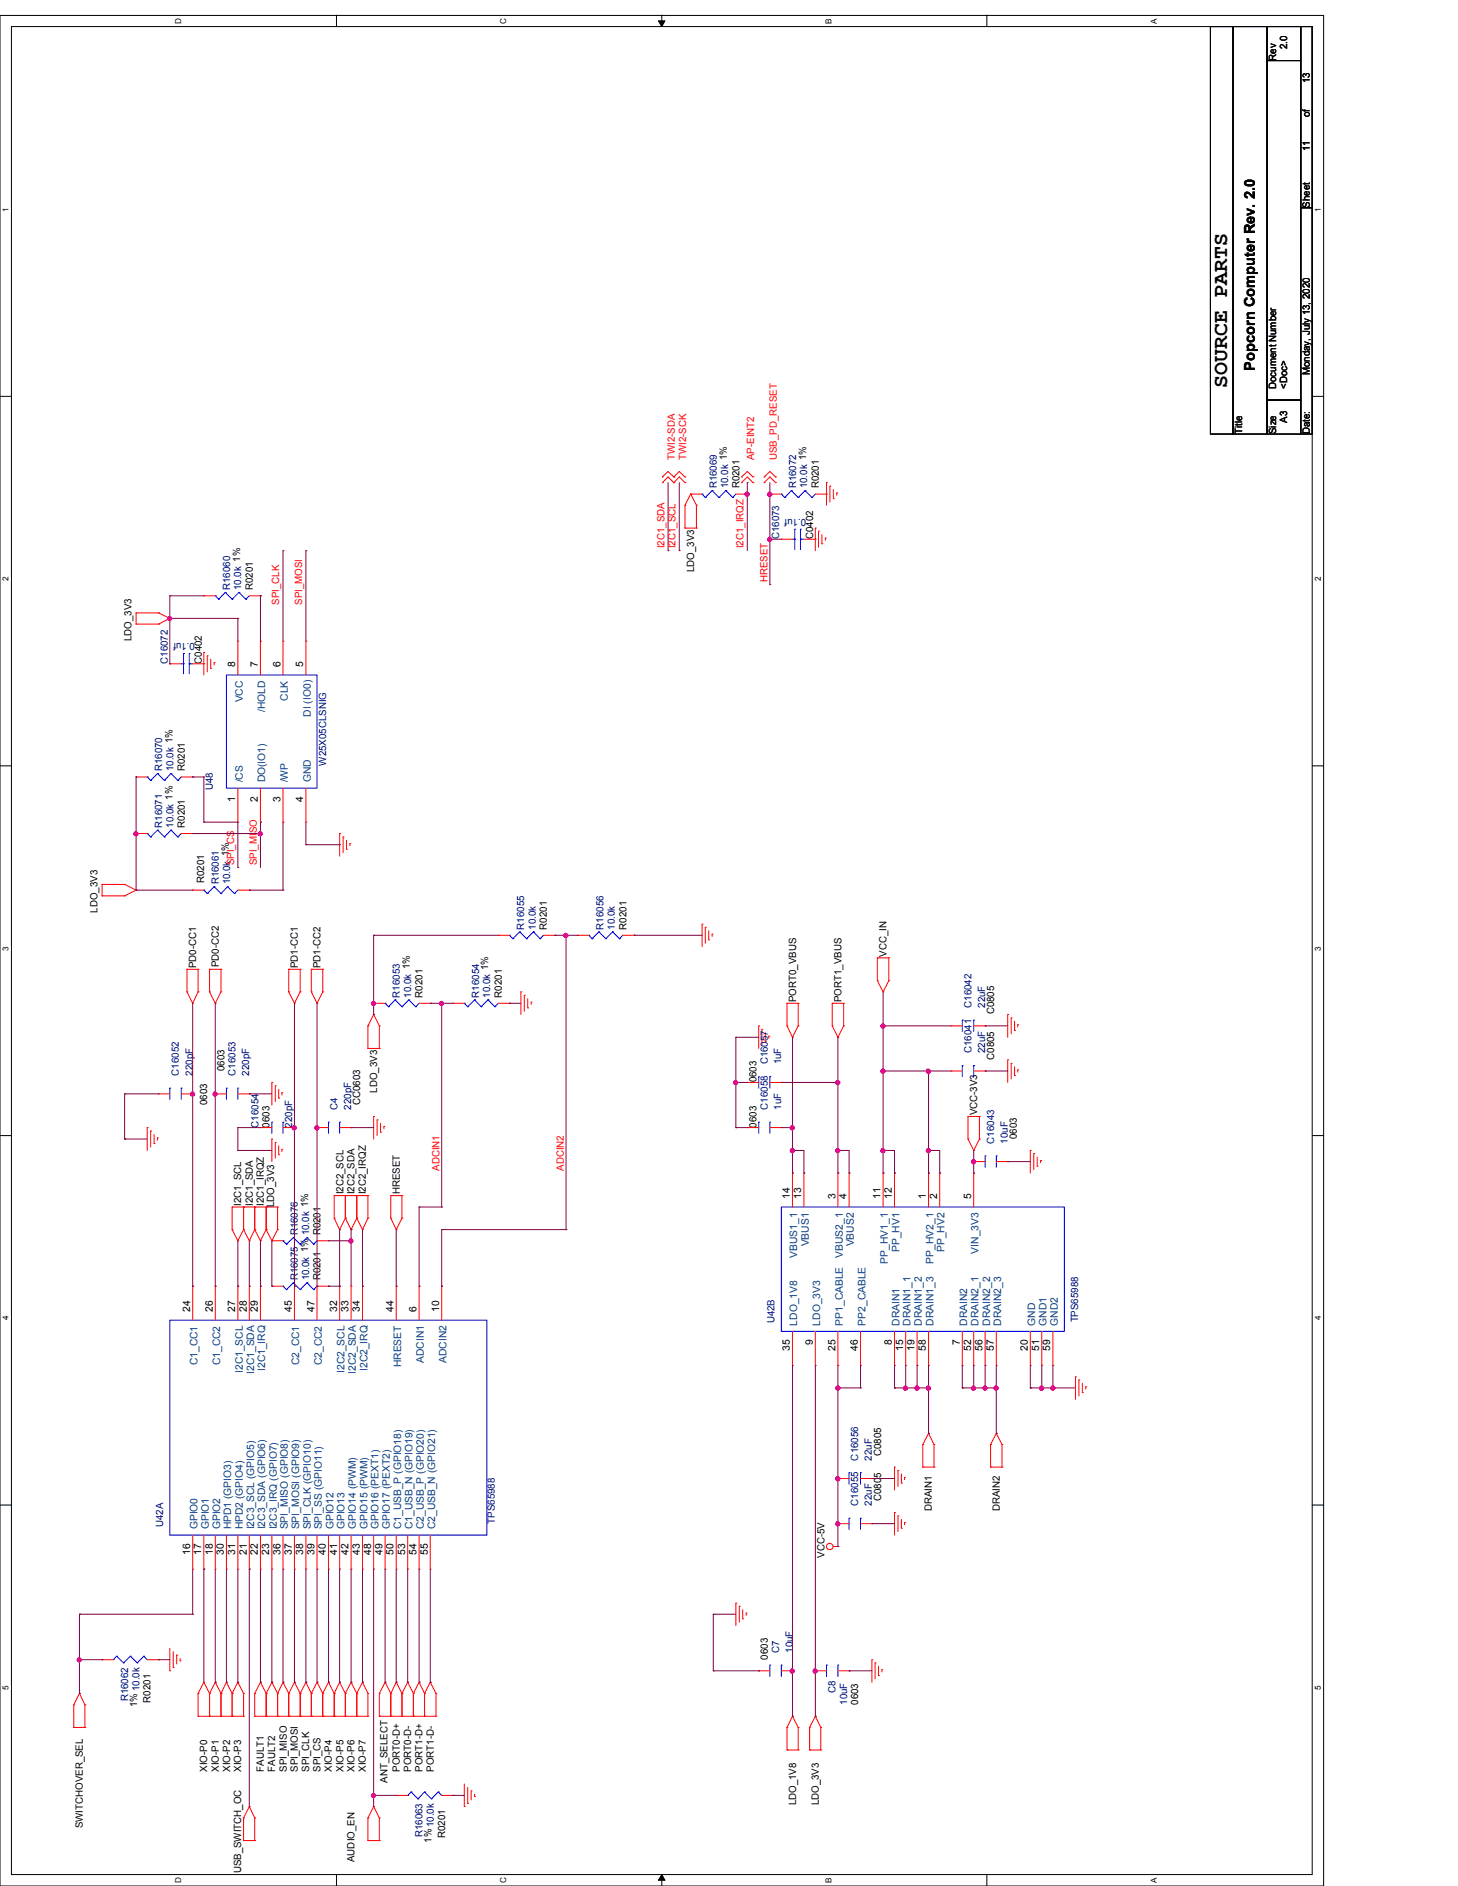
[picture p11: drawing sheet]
<svg xmlns="http://www.w3.org/2000/svg" width="216mm" height="279mm" viewBox="0 0 216 279" stroke-linecap="round" stroke-linejoin="round" font-family="sans-serif">
<defs><g id="words">
<text font-size="3.2" x="181.7" y="57.4" transform="rotate(-90 181.7 57.4)">SOURCE PARTS</text>
<text font-size="2.2" x="185.8" y="54.9" transform="rotate(-90 185.8 54.9)">Popcorn Computer Rev. 2.0</text>
<g font-size="1.5">
<text x="189" y="9" transform="rotate(-90 189 9)">Rev</text>
<text x="190.6" y="7.3" transform="rotate(-90 190.6 7.3)">2.0</text>
<text x="194" y="12.3" transform="rotate(-90 194 12.3)">13</text>
<text x="194" y="17.4" transform="rotate(-90 194 17.4)">of</text>
<text x="194" y="22.4" transform="rotate(-90 194 22.4)">11</text>
<text x="194" y="30.8" transform="rotate(-90 194 30.8)">Sheet</text>
<text x="189" y="57.6" transform="rotate(-90 189 57.6)">Document Number</text>
<text x="190.6" y="57.6" transform="rotate(-90 190.6 57.6)">&lt;Doc&gt;</text>
<text x="194" y="55.6" transform="rotate(-90 194 55.6)">Monday, July 13, 2020</text>
<text x="183.9" y="64.3" transform="rotate(-90 183.9 64.3)">Title</text>
<text x="189" y="64.3" transform="rotate(-90 189 64.3)">Size</text>
<text x="190.6" y="62.6" transform="rotate(-90 190.6 62.6)">A3</text>
<text x="194" y="64.3" transform="rotate(-90 194 64.3)">Date:</text>
<text x="109.5" y="72.3" transform="rotate(-90 109.5 72.3)">R0201</text>
<text x="121.2" y="72.3" transform="rotate(-90 121.2 72.3)">R0201</text>
<text x="120.4" y="79.9" transform="rotate(-90 120.4 79.9)">C0402</text>
<text x="37.4" y="87.4" transform="rotate(-90 37.4 87.4)">R0201</text>
<text x="102.8" y="84.8" transform="rotate(-90 102.8 84.8)">LDO_3V3</text>
<text x="19.5" y="95" transform="rotate(-90 19.5 95)">LDO_3V3</text>
<text x="29.9" y="98.3" transform="rotate(-90 29.9 98.3)">C0402</text>
<text x="34.8" y="98.8" transform="rotate(-90 34.8 98.8)">8</text>
<text x="38.2" y="98.8" transform="rotate(-90 38.2 98.8)">7</text>
<text x="41.5" y="98.8" transform="rotate(-90 41.5 98.8)">6</text>
<text x="44.9" y="98.8" transform="rotate(-90 44.9 98.8)">5</text>
<text x="27.3" y="114.3" transform="rotate(-90 27.3 114.3)">R0201</text>
<text x="34.8" y="118.8" transform="rotate(-90 34.8 118.8)">1</text>
<text x="38.2" y="118.8" transform="rotate(-90 38.2 118.8)">2</text>
<text x="41.5" y="118.8" transform="rotate(-90 41.5 118.8)">3</text>
<text x="44.9" y="118.8" transform="rotate(-90 44.9 118.8)">4</text>
<text x="27.3" y="122.6" transform="rotate(-90 27.3 122.6)">R0201</text>
<text x="30.2" y="130.9" transform="rotate(-90 30.2 130.9)">R0201</text>
<text x="14.4" y="135.2" transform="rotate(-90 14.4 135.2)">LDO_3V3</text>
<text x="81" y="137.7" transform="rotate(-90 81 137.7)">R0201</text>
<text x="92.8" y="137.7" transform="rotate(-90 92.8 137.7)">R0201</text>
<text x="29" y="143.4" transform="rotate(-90 29 143.4)">PD0-CC1</text>
<text x="32.4" y="143.3" transform="rotate(-90 32.4 143.3)">PD0-CC2</text>
<text x="44.1" y="143.4" transform="rotate(-90 44.1 143.4)">PD1-CC1</text>
<text x="47.5" y="143.4" transform="rotate(-90 47.5 143.4)">PD1-CC2</text>
<text x="131.3" y="141.7" transform="rotate(-90 131.3 141.7)">VCC_IN</text>
<text x="62.6" y="147.8" transform="rotate(-90 62.6 147.8)">R0201</text>
<text x="74.3" y="147.8" transform="rotate(-90 74.3 147.8)">R0201</text>
<text x="117.9" y="148.5" transform="rotate(-90 117.9 148.5)">PORT0_VBUS</text>
<text x="124.6" y="148.5" transform="rotate(-90 124.6 148.5)">PORT1_VBUS</text>
<text x="147.2" y="150.3" transform="rotate(-90 147.2 150.3)">C0805</text>
<text x="33.2" y="158.7" transform="rotate(-90 33.2 158.7)">0603</text>
<text x="55.8" y="161.9" transform="rotate(-90 55.8 161.9)">LDO_3V3</text>
<text x="112" y="160.4" transform="rotate(-90 112 160.4)">0603</text>
<text x="147.2" y="157" transform="rotate(-90 147.2 157)">C0805</text>
<text x="30.7" y="163.7" transform="rotate(-90 30.7 163.7)">0603</text>
<text x="39.9" y="167" transform="rotate(-90 39.9 167)">0603</text>
<text x="53.3" y="163.7" transform="rotate(-90 53.3 163.7)">CC0603</text>
<text x="112" y="167" transform="rotate(-90 112 167)">0603</text>
<text x="144.7" y="165.2" transform="rotate(-90 144.7 165.2)">VCC-3V3</text>
<text x="150.6" y="168.7" transform="rotate(-90 150.6 168.7)">0603</text>
<text x="35.7" y="178.6" transform="rotate(-90 35.7 178.6)">I2C1_SCL</text>
<text x="37.4" y="178.6" transform="rotate(-90 37.4 178.6)">I2C1_SDA</text>
<text x="39.1" y="178.6" transform="rotate(-90 39.1 178.6)">I2C1_IRQZ</text>
<text x="40.6" y="178.8" transform="rotate(-90 40.6 178.8)">LDO_3V3</text>
<text x="50.8" y="177" transform="rotate(-90 50.8 177)">I2C2_SCL</text>
<text x="52.5" y="177" transform="rotate(-90 52.5 177)">I2C2_SDA</text>
<text x="54.2" y="177" transform="rotate(-90 54.2 177)">I2C2_IRQZ</text>
<text x="59.2" y="177" transform="rotate(-90 59.2 177)">HRESET</text>
<text x="117" y="177.6" transform="rotate(-90 117 177.6)">14</text>
<text x="118.7" y="177.6" transform="rotate(-90 118.7 177.6)">13</text>
<text x="123.7" y="177.6" transform="rotate(-90 123.7 177.6)">3</text>
<text x="125.3" y="177.6" transform="rotate(-90 125.3 177.6)">4</text>
<text x="130.4" y="177.6" transform="rotate(-90 130.4 177.6)">11</text>
<text x="132.1" y="177.6" transform="rotate(-90 132.1 177.6)">12</text>
<text x="137.1" y="177.6" transform="rotate(-90 137.1 177.6)">1</text>
<text x="138.8" y="177.6" transform="rotate(-90 138.8 177.6)">2</text>
<text x="143.8" y="177.6" transform="rotate(-90 143.8 177.6)">5</text>
<text x="47.5" y="183" transform="rotate(-90 47.5 183)">R0201</text>
<text x="47.5" y="189.7" transform="rotate(-90 47.5 189.7)">R0201</text>
<text x="28.2" y="194.4" transform="rotate(-90 28.2 194.4)">24</text>
<text x="31.5" y="194.4" transform="rotate(-90 31.5 194.4)">26</text>
<text x="34.8" y="194.4" transform="rotate(-90 34.8 194.4)">27</text>
<text x="36.5" y="194.4" transform="rotate(-90 36.5 194.4)">28</text>
<text x="38.2" y="194.4" transform="rotate(-90 38.2 194.4)">29</text>
<text x="43.2" y="194.4" transform="rotate(-90 43.2 194.4)">45</text>
<text x="46.6" y="194.4" transform="rotate(-90 46.6 194.4)">47</text>
<text x="49.9" y="194.4" transform="rotate(-90 49.9 194.4)">32</text>
<text x="51.6" y="194.4" transform="rotate(-90 51.6 194.4)">33</text>
<text x="53.3" y="194.4" transform="rotate(-90 53.3 194.4)">34</text>
<text x="58.3" y="194.4" transform="rotate(-90 58.3 194.4)">44</text>
<text x="61.7" y="194.4" transform="rotate(-90 61.7 194.4)">6</text>
<text x="65" y="194.4" transform="rotate(-90 65 194.4)">10</text>
<text x="117" y="200.1" transform="rotate(-90 117 200.1)">35</text>
<text x="120.4" y="199.3" transform="rotate(-90 120.4 199.3)">9</text>
<text x="123.7" y="200.1" transform="rotate(-90 123.7 200.1)">25</text>
<text x="127" y="200.1" transform="rotate(-90 127 200.1)">46</text>
<text x="132.1" y="199.3" transform="rotate(-90 132.1 199.3)">8</text>
<text x="133.7" y="200.1" transform="rotate(-90 133.7 200.1)">15</text>
<text x="135.4" y="200.1" transform="rotate(-90 135.4 200.1)">19</text>
<text x="137.1" y="200.1" transform="rotate(-90 137.1 200.1)">58</text>
<text x="142.1" y="199.3" transform="rotate(-90 142.1 199.3)">7</text>
<text x="143.8" y="200.1" transform="rotate(-90 143.8 200.1)">52</text>
<text x="145.5" y="200.1" transform="rotate(-90 145.5 200.1)">56</text>
<text x="147.2" y="200.1" transform="rotate(-90 147.2 200.1)">57</text>
<text x="152.2" y="200.1" transform="rotate(-90 152.2 200.1)">20</text>
<text x="153.9" y="200.1" transform="rotate(-90 153.9 200.1)">51</text>
<text x="155.5" y="200.1" transform="rotate(-90 155.5 200.1)">59</text>
<text x="130.5" y="215.7" transform="rotate(-90 130.5 215.7)">C0805</text>
<text x="130.5" y="222.4" transform="rotate(-90 130.5 222.4)">C0805</text>
<text x="138" y="223.9" transform="rotate(-90 138 223.9)">DRAIN1</text>
<text x="148" y="223.9" transform="rotate(-90 148 223.9)">DRAIN2</text>
<text x="28.2" y="230.3" transform="rotate(-90 28.2 230.3)">16</text>
<text x="29.8" y="230.3" transform="rotate(-90 29.8 230.3)">17</text>
<text x="31.5" y="230.3" transform="rotate(-90 31.5 230.3)">18</text>
<text x="33.1" y="230.3" transform="rotate(-90 33.1 230.3)">30</text>
<text x="34.8" y="230.3" transform="rotate(-90 34.8 230.3)">31</text>
<text x="36.5" y="230.3" transform="rotate(-90 36.5 230.3)">21</text>
<text x="38.2" y="230.3" transform="rotate(-90 38.2 230.3)">22</text>
<text x="39.9" y="230.3" transform="rotate(-90 39.9 230.3)">23</text>
<text x="41.5" y="230.3" transform="rotate(-90 41.5 230.3)">36</text>
<text x="43.2" y="230.3" transform="rotate(-90 43.2 230.3)">37</text>
<text x="44.9" y="230.3" transform="rotate(-90 44.9 230.3)">38</text>
<text x="46.6" y="230.3" transform="rotate(-90 46.6 230.3)">39</text>
<text x="48.3" y="230.3" transform="rotate(-90 48.3 230.3)">40</text>
<text x="49.9" y="230.3" transform="rotate(-90 49.9 230.3)">41</text>
<text x="51.6" y="230.3" transform="rotate(-90 51.6 230.3)">42</text>
<text x="53.3" y="230.3" transform="rotate(-90 53.3 230.3)">43</text>
<text x="54.9" y="230.3" transform="rotate(-90 54.9 230.3)">48</text>
<text x="56.6" y="230.3" transform="rotate(-90 56.6 230.3)">49</text>
<text x="58.3" y="230.3" transform="rotate(-90 58.3 230.3)">50</text>
<text x="60" y="230.3" transform="rotate(-90 60 230.3)">53</text>
<text x="61.7" y="230.3" transform="rotate(-90 61.7 230.3)">54</text>
<text x="63.3" y="230.3" transform="rotate(-90 63.3 230.3)">55</text>
<text x="122.1" y="230.8" transform="rotate(-90 122.1 230.8)">VCC-5V</text>
<text x="113.7" y="245.9" transform="rotate(-90 113.7 245.9)">0603</text>
<text x="20.3" y="252.9" transform="rotate(-90 20.3 252.9)">1% 10.0k</text>
<text x="22.3" y="252.2" transform="rotate(-90 22.3 252.2)">R0201</text>
<text x="127.1" y="252.6" transform="rotate(-90 127.1 252.6)">0603</text>
<text x="30.7" y="262.5" transform="rotate(-90 30.7 262.5)">XIO-P0</text>
<text x="32.4" y="262.5" transform="rotate(-90 32.4 262.5)">XIO-P1</text>
<text x="34.1" y="262.5" transform="rotate(-90 34.1 262.5)">XIO-P2</text>
<text x="35.7" y="262.5" transform="rotate(-90 35.7 262.5)">XIO-P3</text>
<text x="39.1" y="262.5" transform="rotate(-90 39.1 262.5)">FAULT1</text>
<text x="40.8" y="262.5" transform="rotate(-90 40.8 262.5)">FAULT2</text>
<text x="42.5" y="262.5" transform="rotate(-90 42.5 262.5)">SPI_MISO</text>
<text x="44.1" y="262.5" transform="rotate(-90 44.1 262.5)">SPI_MOSI</text>
<text x="45.8" y="262.5" transform="rotate(-90 45.8 262.5)">SPI_CLK</text>
<text x="47.5" y="262.5" transform="rotate(-90 47.5 262.5)">SPI_CS</text>
<text x="49.1" y="262.5" transform="rotate(-90 49.1 262.5)">XIO-P4</text>
<text x="50.8" y="262.5" transform="rotate(-90 50.8 262.5)">XIO-P5</text>
<text x="52.5" y="262.5" transform="rotate(-90 52.5 262.5)">XIO-P6</text>
<text x="54.2" y="262.5" transform="rotate(-90 54.2 262.5)">XIO-P7</text>
<text x="59.2" y="262.5" transform="rotate(-90 59.2 262.5)">PORT0-D+</text>
<text x="60.9" y="262.5" transform="rotate(-90 60.9 262.5)">PORT0-D-</text>
<text x="62.6" y="262.5" transform="rotate(-90 62.6 262.5)">PORT1-D+</text>
<text x="64.2" y="262.5" transform="rotate(-90 64.2 262.5)">PORT1-D-</text>
<text x="57.4" y="264.1" transform="rotate(-90 57.4 264.1)">ANT_SELECT</text>
<text x="117.9" y="267.5" transform="rotate(-90 117.9 267.5)">LDO_1V8</text>
<text x="121.2" y="267.5" transform="rotate(-90 121.2 267.5)">LDO_3V3</text>
<text x="12.3" y="270.8" transform="rotate(-90 12.3 270.8)">SWITCHOVER_SEL</text>
<text x="52.5" y="275.8" transform="rotate(-90 52.5 275.8)">AUDIO_EN</text>
<text x="63.9" y="273" transform="rotate(-90 63.9 273)">1%10.0k</text>
<text x="65.9" y="272.3" transform="rotate(-90 65.9 272.3)">R0201</text>
<text x="35.7" y="277.5" transform="rotate(-90 35.7 277.5)">USB_SWITCH_OC</text>
</g>
<g font-size="1.5" fill="#f00">
<text x="99.9" y="68.2" transform="rotate(-90 99.9 68.2)">TWI2-SDA</text>
<text x="101.6" y="68.2" transform="rotate(-90 101.6 68.2)">TWI2-SCK</text>
<text x="111.7" y="68.2" transform="rotate(-90 111.7 68.2)">AP-EINT2</text>
<text x="115" y="68.2" transform="rotate(-90 115 68.2)">USB_PD_RESET</text>
<text x="98.4" y="81.2" transform="rotate(-90 98.4 81.2)">I2C1_SDA</text>
<text x="100" y="81.2" transform="rotate(-90 100 81.2)">I2C1_SCL</text>
<text x="110.1" y="81.2" transform="rotate(-90 110.1 81.2)">I2C1_IRQZ</text>
<text x="41.4" y="89.6" transform="rotate(-90 41.4 89.6)">SPI_CLK</text>
<text x="44.7" y="89.6" transform="rotate(-90 44.7 89.6)">SPI_MOSI</text>
<text x="113.7" y="86.3" transform="rotate(-90 113.7 86.3)">HRESET</text>
<text x="34.7" y="128.2" transform="rotate(-90 34.7 128.2)">SPI_CS</text>
<text x="38" y="128.2" transform="rotate(-90 38 128.2)">SPI_MISO</text>
<text x="65.1" y="173.4" transform="rotate(-90 65.1 173.4)">ADCIN1</text>
<text x="83.5" y="173.4" transform="rotate(-90 83.5 173.4)">ADCIN2</text>
</g>
<g font-size="1.5" fill="#000080">
<text x="106.1" y="72.3" transform="rotate(-90 106.1 72.3)">R16069</text>
<text x="107.8" y="72.3" transform="rotate(-90 107.8 72.3)">10.0k 1%</text>
<text x="117.9" y="72.3" transform="rotate(-90 117.9 72.3)">R16072</text>
<text x="119.4" y="76.8" transform="rotate(-180 119.4 76.8)">0.1uf</text>
<text x="119.5" y="72.3" transform="rotate(-90 119.5 72.3)">10.0k 1%</text>
<text x="115.4" y="79.9" transform="rotate(-90 115.4 79.9)">C16073</text>
<text x="34.1" y="87.4" transform="rotate(-90 34.1 87.4)">R16060</text>
<text x="35.7" y="87.4" transform="rotate(-90 35.7 87.4)">10.0k 1%</text>
<text x="28.9" y="95.3" transform="rotate(-180 28.9 95.3)">0.1uf</text>
<text x="24.8" y="98.3" transform="rotate(-90 24.8 98.3)">C16072</text>
<text x="48.3" y="113.4" transform="rotate(-90 48.3 113.4)">W25X05CLSNIG</text>
<text x="24" y="114.3" transform="rotate(-90 24 114.3)">R16070</text>
<text x="25.7" y="114.3" transform="rotate(-90 25.7 114.3)">10.0k 1%</text>
<text x="31.5" y="117.1" transform="rotate(-90 31.5 117.1)">U48</text>
<text x="24" y="122.6" transform="rotate(-90 24 122.6)">R16071</text>
<text x="25.7" y="122.6" transform="rotate(-90 25.7 122.6)">10.0k 1%</text>
<text x="32.4" y="131" transform="rotate(-90 32.4 131)">R16061</text>
<text x="34.1" y="131" transform="rotate(-90 34.1 131)">10.0k 1%</text>
<text x="77.6" y="137.7" transform="rotate(-90 77.6 137.7)">R16055</text>
<text x="79.3" y="137.7" transform="rotate(-90 79.3 137.7)">10.0k</text>
<text x="89.4" y="137.7" transform="rotate(-90 89.4 137.7)">R16056</text>
<text x="91.1" y="137.7" transform="rotate(-90 91.1 137.7)">10.0k</text>
<text x="59.2" y="147.8" transform="rotate(-90 59.2 147.8)">R16053</text>
<text x="60.9" y="147.8" transform="rotate(-90 60.9 147.8)">10.0k 1%</text>
<text x="71" y="147.8" transform="rotate(-90 71 147.8)">R16054</text>
<text x="72.6" y="147.8" transform="rotate(-90 72.6 147.8)">10.0k 1%</text>
<text x="143.8" y="149.3" transform="rotate(-90 143.8 149.3)">C16042</text>
<text x="145.9" y="149.3" transform="rotate(-90 145.9 149.3)">22uF</text>
<text x="143.8" y="156" transform="rotate(-90 143.8 156)">C16041</text>
<text x="145.9" y="156" transform="rotate(-90 145.9 156)">22uF</text>
<text x="26.5" y="159.3" transform="rotate(-90 26.5 159.3)">C16052</text>
<text x="28.5" y="159.3" transform="rotate(-90 28.5 159.3)">220pF</text>
<text x="34.9" y="159.3" transform="rotate(-90 34.9 159.3)">C16053</text>
<text x="36.9" y="159.3" transform="rotate(-90 36.9 159.3)">220pF</text>
<text x="113.7" y="157.7" transform="rotate(-90 113.7 157.7)">C16057</text>
<text x="115.7" y="157.7" transform="rotate(-90 115.7 157.7)">1uF</text>
<text x="38.3" y="167" transform="rotate(-90 38.3 167)">C16054</text>
<text x="43.3" y="167" transform="rotate(-90 43.3 167)">220pF</text>
<text x="50" y="164.4" transform="rotate(-90 50 164.4)">C4</text>
<text x="52" y="164.4" transform="rotate(-90 52 164.4)">220pF</text>
<text x="113.7" y="164.4" transform="rotate(-90 113.7 164.4)">C16058</text>
<text x="115.7" y="164.4" transform="rotate(-90 115.7 164.4)">1uF</text>
<text x="147.2" y="169.4" transform="rotate(-90 147.2 169.4)">C16043</text>
<text x="149.2" y="169.4" transform="rotate(-90 149.2 169.4)">10uF</text>
<text x="44.1" y="183" transform="rotate(-90 44.1 183)">R16076</text>
<text x="44.1" y="189.7" transform="rotate(-90 44.1 189.7)">R16075</text>
<text x="45.8" y="189.7" transform="rotate(-90 45.8 189.7)">10.0k 1% 10.0k 1%</text>
<text x="114.7" y="196" transform="rotate(-90 114.7 196)">U42B</text>
<text x="159.6" y="195.9" transform="rotate(-90 159.6 195.9)">TPS65988</text>
<text x="127.1" y="216.4" transform="rotate(-90 127.1 216.4)">C16056</text>
<text x="129.1" y="216.4" transform="rotate(-90 129.1 216.4)">22uF</text>
<text x="24.2" y="226.2" transform="rotate(-90 24.2 226.2)">U42A</text>
<text x="73.3" y="225.7" transform="rotate(-90 73.3 225.7)">TPS65988</text>
<text x="127.1" y="223.1" transform="rotate(-90 127.1 223.1)">C16055</text>
<text x="129.1" y="223.1" transform="rotate(-90 129.1 223.1)">22uF</text>
<text x="115.4" y="244.9" transform="rotate(-90 115.4 244.9)">C7</text>
<text x="117.4" y="244.9" transform="rotate(-90 117.4 244.9)">10uF</text>
<text x="123.7" y="250.9" transform="rotate(-90 123.7 250.9)">C8</text>
<text x="19" y="252.1" transform="rotate(-90 19 252.1)">R16062</text>
<text x="125.4" y="252.6" transform="rotate(-90 125.4 252.6)">10uF</text>
<text x="62.6" y="272.2" transform="rotate(-90 62.6 272.2)">R16063</text>
</g>
<g font-size="1.5" fill="#004080">
<text x="35.9" y="104.1" transform="rotate(-90 35.9 104.1)">VCC</text>
<text x="39.3" y="105.5" transform="rotate(-90 39.3 105.5)">/HOLD</text>
<text x="42.6" y="103.8" transform="rotate(-90 42.6 103.8)">CLK</text>
<text x="46" y="106.2" transform="rotate(-90 46 106.2)">DI (IO0)</text>
<text x="35.9" y="115.9" transform="rotate(-90 35.9 115.9)">/CS</text>
<text x="39.3" y="115.9" transform="rotate(-90 39.3 115.9)">DO(IO1)</text>
<text x="42.6" y="115.9" transform="rotate(-90 42.6 115.9)">/WP</text>
<text x="46" y="115.9" transform="rotate(-90 46 115.9)">GND</text>
<text x="119.8" y="184.7" transform="rotate(-90 119.8 184.7)">VBUS1</text>
<text x="126.4" y="184.7" transform="rotate(-90 126.4 184.7)">VBUS2</text>
<text x="133.2" y="185.5" transform="rotate(-90 133.2 185.5)">PP_HV1</text>
<text x="139.9" y="185.5" transform="rotate(-90 139.9 185.5)">PP_HV2</text>
<text x="144.9" y="185.7" transform="rotate(-90 144.9 185.7)">VIN_3V3</text>
<text x="118.1" y="186.4" transform="rotate(-90 118.1 186.4)">VBUS1_1</text>
<text x="124.8" y="186.4" transform="rotate(-90 124.8 186.4)">VBUS2_1</text>
<text x="131.5" y="187.2" transform="rotate(-90 131.5 187.2)">PP_HV1_1</text>
<text x="138.2" y="187.2" transform="rotate(-90 138.2 187.2)">PP_HV2_1</text>
<text x="118.1" y="196.4" transform="rotate(-90 118.1 196.4)">LDO_1V8</text>
<text x="121.5" y="196.4" transform="rotate(-90 121.5 196.4)">LDO_3V3</text>
<text x="124.8" y="196.4" transform="rotate(-90 124.8 196.4)">PP1_CABLE</text>
<text x="128.1" y="196.4" transform="rotate(-90 128.1 196.4)">PP2_CABLE</text>
<text x="133.2" y="196.4" transform="rotate(-90 133.2 196.4)">DRAIN1</text>
<text x="134.8" y="196.4" transform="rotate(-90 134.8 196.4)">DRAIN1_1</text>
<text x="136.5" y="196.4" transform="rotate(-90 136.5 196.4)">DRAIN1_2</text>
<text x="138.2" y="196.4" transform="rotate(-90 138.2 196.4)">DRAIN1_3</text>
<text x="143.2" y="196.4" transform="rotate(-90 143.2 196.4)">DRAIN2</text>
<text x="144.9" y="196.4" transform="rotate(-90 144.9 196.4)">DRAIN2_1</text>
<text x="146.6" y="196.4" transform="rotate(-90 146.6 196.4)">DRAIN2_2</text>
<text x="148.3" y="196.4" transform="rotate(-90 148.3 196.4)">DRAIN2_3</text>
<text x="153.3" y="196.4" transform="rotate(-90 153.3 196.4)">GND</text>
<text x="155" y="196.4" transform="rotate(-90 155 196.4)">GND1</text>
<text x="156.6" y="196.4" transform="rotate(-90 156.6 196.4)">GND2</text>
<text x="29.3" y="202.3" transform="rotate(-90 29.3 202.3)">C1_CC1</text>
<text x="32.6" y="202.3" transform="rotate(-90 32.6 202.3)">C1_CC2</text>
<text x="35.9" y="203.4" transform="rotate(-90 35.9 203.4)">I2C1_SCL</text>
<text x="37.6" y="203.5" transform="rotate(-90 37.6 203.5)">I2C1_SDA</text>
<text x="39.3" y="203.1" transform="rotate(-90 39.3 203.1)">I2C1_IRQ</text>
<text x="44.3" y="202.3" transform="rotate(-90 44.3 202.3)">C2_CC1</text>
<text x="47.7" y="202.3" transform="rotate(-90 47.7 202.3)">C2_CC2</text>
<text x="51" y="203.4" transform="rotate(-90 51 203.4)">I2C2_SCL</text>
<text x="52.7" y="203.5" transform="rotate(-90 52.7 203.5)">I2C2_SDA</text>
<text x="54.4" y="203.1" transform="rotate(-90 54.4 203.1)">I2C2_IRQ</text>
<text x="59.4" y="202.6" transform="rotate(-90 59.4 202.6)">HRESET</text>
<text x="62.8" y="201.9" transform="rotate(-90 62.8 201.9)">ADCIN1</text>
<text x="66.1" y="201.9" transform="rotate(-90 66.1 201.9)">ADCIN2</text>
<text x="29.3" y="226.6" transform="rotate(-90 29.3 226.6)">GPIO0</text>
<text x="30.9" y="226.6" transform="rotate(-90 30.9 226.6)">GPIO1</text>
<text x="32.6" y="226.6" transform="rotate(-90 32.6 226.6)">GPIO2</text>
<text x="34.2" y="226.6" transform="rotate(-90 34.2 226.6)">HPD1 (GPIO3)</text>
<text x="35.9" y="226.6" transform="rotate(-90 35.9 226.6)">HPD2 (GPIO4)</text>
<text x="37.6" y="226.6" transform="rotate(-90 37.6 226.6)">I2C3_SCL (GPIO5)</text>
<text x="39.3" y="226.6" transform="rotate(-90 39.3 226.6)">I2C3_SDA (GPIO6)</text>
<text x="41" y="226.6" transform="rotate(-90 41 226.6)">I2C3_IRQ (GPIO7)</text>
<text x="42.6" y="226.6" transform="rotate(-90 42.6 226.6)">SPI_MISO (GPIO8)</text>
<text x="44.3" y="226.6" transform="rotate(-90 44.3 226.6)">SPI_MOSI (GPIO9)</text>
<text x="46" y="226.6" transform="rotate(-90 46 226.6)">SPI_CLK (GPIO10)</text>
<text x="47.7" y="226.6" transform="rotate(-90 47.7 226.6)">SPI_SS (GPIO11)</text>
<text x="49.4" y="226.6" transform="rotate(-90 49.4 226.6)">GPIO12</text>
<text x="51" y="226.6" transform="rotate(-90 51 226.6)">GPIO13</text>
<text x="52.7" y="226.6" transform="rotate(-90 52.7 226.6)">GPIO14 (PWM)</text>
<text x="54.4" y="226.6" transform="rotate(-90 54.4 226.6)">GPIO15 (PWM)</text>
<text x="56" y="226.6" transform="rotate(-90 56 226.6)">GPIO16 (PEXT1)</text>
<text x="57.7" y="226.6" transform="rotate(-90 57.7 226.6)">GPIO17 (PEXT2)</text>
<text x="59.4" y="226.6" transform="rotate(-90 59.4 226.6)">C1_USB_P (GPIO18)</text>
<text x="61.1" y="226.6" transform="rotate(-90 61.1 226.6)">C1_USB_N (GPIO19)</text>
<text x="62.8" y="226.6" transform="rotate(-90 62.8 226.6)">C2_USB_P (GPIO20)</text>
<text x="64.4" y="226.6" transform="rotate(-90 64.4 226.6)">C2_USB_N (GPIO21)</text>
</g>
<g font-size="1.2">
<text x="26.8" y="3.5" transform="rotate(-90 26.8 3.5)">D</text>
<text x="75" y="3.5" transform="rotate(-90 75 3.5)">C</text>
<text x="123.1" y="3.5" transform="rotate(-90 123.1 3.5)">B</text>
<text x="171.3" y="3.5" transform="rotate(-90 171.3 3.5)">A</text>
<text x="1.3" y="31.4" transform="rotate(-90 1.3 31.4)">1</text>
<text x="195.6" y="31.4" transform="rotate(-90 195.6 31.4)">1</text>
<text x="1.3" y="86.1" transform="rotate(-90 1.3 86.1)">2</text>
<text x="195.6" y="86.1" transform="rotate(-90 195.6 86.1)">2</text>
<text x="1.3" y="140.9" transform="rotate(-90 1.3 140.9)">3</text>
<text x="195.6" y="140.9" transform="rotate(-90 195.6 140.9)">3</text>
<text x="1.3" y="195.6" transform="rotate(-90 1.3 195.6)">4</text>
<text x="195.6" y="195.6" transform="rotate(-90 195.6 195.6)">4</text>
<text x="1.3" y="250.4" transform="rotate(-90 1.3 250.4)">5</text>
<text x="195.6" y="250.4" transform="rotate(-90 195.6 250.4)">5</text>
<text x="26.8" y="279" transform="rotate(-90 26.8 279)">D</text>
<text x="75" y="279" transform="rotate(-90 75 279)">C</text>
<text x="123.1" y="279" transform="rotate(-90 123.1 279)">B</text>
<text x="171.3" y="279" transform="rotate(-90 171.3 279)">A</text>
</g>
</g></defs>
<path d="M0 2.3h196v277.1h-196zM1.7 3.9h192.6v273.8h-192.6z" fill="none" stroke="#000" stroke-width=".15"/>
<g fill="#fff">
<path d="M.2 249.7h1.3v.7h-1.3z"/>
<path d="M194.5 249.7h1.3v.7h-1.3z"/>
</g>
<path d="M0 223h1.7M194.3 223h1.7" fill="none" stroke="#000" stroke-width=".15"/>
<g fill="#fff">
<path d="M.2 195h1.3v.6h-1.3z"/>
<path d="M194.5 195h1.3v.6h-1.3z"/>
</g>
<path d="M0 168.2h1.7M194.3 168.2h1.7" fill="none" stroke="#000" stroke-width=".15"/>
<g fill="#fff">
<path d="M.2 140.3h1.3v.6h-1.3z"/>
<path d="M194.5 140.3h1.3v.6h-1.3z"/>
</g>
<path d="M0 113.5h1.7M194.3 113.5h1.7" fill="none" stroke="#000" stroke-width=".15"/>
<g fill="#fff">
<path d="M.2 85.5h1.3v.6h-1.3z"/>
<path d="M194.5 85.5h1.3v.6h-1.3z"/>
</g>
<path d="M0 58.7h1.7M194.3 58.7h1.7" fill="none" stroke="#000" stroke-width=".15"/>
<g fill="#fff">
<path d="M.2 30.7h1.3v.7h-1.3z"/>
<path d="M194.5 30.7h1.3v.7h-1.3z"/>
<path d="M25.7 278.1h1.4v.9h-1.4z"/>
<path d="M25.7 2.7h1.4v.8h-1.4z"/>
<path d="M73.9 278.1h1.3v.9h-1.3z"/>
<path d="M73.9 2.7h1.3v.8h-1.3z"/>
</g>
<path d="M49.8 2.2v1.7M49.8 277.7v1.7" fill="none" stroke="#000" stroke-width=".15"/>
<g fill="#fff">
<path d="M122 278.2h1.4v.8h-1.4z"/>
<path d="M122 2.8h1.4v.7h-1.4z"/>
</g>
<path d="M97.5 3.1h1l-.5 .8zM98 2.2v1.7M98 277.7l.5 .9h-1zM98 277.7v1.7" fill="none" stroke="#000" stroke-width=".15"/>
<path d="M97.5 3.1h1l-.5 .8zM98 277.7l.5 .9h-1z" fill="#000"/>
<g fill="#fff">
<path d="M170.2 278.2h1.3v.8h-1.3z"/>
<path d="M170.2 2.8h1.3v.7h-1.3z"/>
</g>
<path d="M146.1 2.2v1.7M179.2 3.9h3.4v60.4h-3.4zM182.6 3.9h5v60.4h-5zM187.6 9h5v50.3h-5zM187.6 3.9h5v5.1h-5zM192.6 3.9h1.7v26.9h-1.7zM192.6 30.8h1.7v33.5h-1.7zM187.6 59.3h5v5h-5zM146.1 277.7v1.7" fill="none" stroke="#000" stroke-width=".15"/>
<g fill="none" stroke="#f00" stroke-width=".15">
<path d="M98.1 70.7h.1M98.1 71.5h.1M98.1 70.7l.8-.8 .9 .8M98.1 71.5l.8-.8 .9 .8M99.8 70.7h.1M99.8 71.5h.1M99.8 70.7l.8-.8 .8 .8M99.8 71.5l.8-.8 .8 .8M101.4 74.8h.1M101.4 78.2h.1M101.4 70.7h.1M101.4 71.5h.1"/>
<path d="M101.4 74.8v3.4M101.4 78.2h1.7M102.3 73.2h.1M102.3 73.2l-.9 1.6M102.3 73.2l.8 1.6M102.3 73.2h1.7M103.1 74.8h.1M103.1 78.2h.1M103.1 74.8v3.4M109 73.2h1.7M109.8 70.7h.1M109.8 71.5h.1"/>
<path d="M109.8 70.7l.9-.8 .8 .8M109.8 71.5l.9-.8 .8 .8M110.7 73.2h.1M111.5 70.7h.1M111.5 71.5h.1M113.2 70.7h.1M113.2 71.5h.1M113.2 70.7l.8-.8 .9 .8M113.2 71.5l.8-.8 .9 .8M114 73.2h.1M114 73.2h1.7M114.9 70.7h.1"/>
<path d="M114.9 71.5h.1M115.7 79.9h.1M115.7 79.9h1.6M119 79.9h1.7M120.7 78.2h.1M120.7 79.9h.1M120.7 78.2v3.4M120.7 73.2h1.7M121.2 78.7h.1M121.2 78.7v2.4M121.7 79.2v1.4M122.2 79.7h.1"/>
<path d="M122.2 79.7v.4M122.4 71.5h.1M122.4 73.2h.1M122.4 71.5v3.3M122.9 72h.1M122.9 72v2.4M123.4 73.9h.1M123.4 72.5v1.4M123.9 73h.1M123.9 73v.4M20.2 92.5h.1M20.2 90.8h.1"/>
<path d="M20.2 90.8h3.3M20.2 92.5h3.3M20.2 90.8v1.7M23.5 90.8h.1M23.5 92.5h.1M23.5 90.8l1.6 .8M25.1 91.6h.1M25.1 98.3h.1M25.1 91.6l-1.6 .9M25.1 98.3h1.7M28.5 98.3h1.7M30.2 96.6h.1"/>
<path d="M30.2 98.3h.1M30.2 88.3h.1M30.2 96.6v3.4M30.2 88.3h1.7M30.7 97.2h.1M30.7 97.2v2.3M31.2 99h.1M31.2 97.7v1.3M31.7 98.2h.1M31.7 98.2v.3M35.2 95h.1M35.2 95v5"/>
<path d="M36.9 88.3h1.7M38.6 95h.1M38.6 88.3h.1M38.6 95v5M41.9 95h.1M41.9 95v5M45.3 95h.1M45.3 95v5M121.7 80.6h.1M20.2 115.1h.1M20.2 115.1h1.6M26.8 115.1h1.7"/>
<path d="M28.5 115.1h.1M35.2 116.8v5M38.6 116.8v5M41.9 116.8v5M45.3 116.8v5M15.1 132.7h.1M15.1 131h.1M15.1 131h3.4M15.1 132.7h3.4M15.1 131v1.7M18.5 131h.1M18.5 132.7h.1"/>
<path d="M18.5 131l1.7 .9M20.2 131.9h.1M20.2 123.5h.1M20.2 131.9l-1.7 .8M20.2 123.5h1.6M26.8 123.5h1.7M28.5 123.5h.1M28.5 131.9h.1M28.5 131.9h1.7M35.2 121.8h.1M35.2 131.9h1.7M36.9 131.9h.1"/>
<path d="M38.6 121.8h.1M41.9 121.8h.1M45.3 121.8h.1M50.3 123.5h.1M50.3 123.5v3.3M50.8 124h.1M50.8 124v2.3M51.3 125.8h.1M51.3 124.5v1.3M51.8 125h.1M51.8 125v.3M73.8 138.6h.1"/>
<path d="M73.8 138.6h1.6M80.5 138.6h1.7M82.2 138.6h.1M85.5 138.6h.1M85.5 138.6h1.7M92.2 138.6h1.7M93.9 138.6h.1M104 136.9h.1M104 136.9v3.4M104.4 137.4h.1M104.4 137.4v2.3M104.9 139.2h.1"/>
<path d="M104.9 137.9v1.3M105.5 138.4h.1M105.5 138.4v.3M27.7 146.9h.1M27.7 143.6h.1M27.7 143.6v3.3M27.7 146.9l.8 1.7M27.7 143.6h1.6M28.5 148.6h.1M29.3 146.9h.1M29.3 143.6h.1M29.3 143.6v3.3"/>
<path d="M29.3 146.9l-.8 1.7M31 146.9h.1M31 143.6h.1M31 143.6v3.3M31 143.6h1.7M31 146.9l.9 1.7M31.9 148.6h.1M32.7 146.9h.1M32.7 143.6h.1M32.7 143.6v3.3M32.7 146.9l-.8 1.7M42.8 146.9h.1"/>
<path d="M42.8 143.6h.1M42.8 143.6v3.3M42.8 143.6h1.6M42.8 146.9l.8 1.7M43.6 148.6h.1M44.4 146.9h.1M44.4 143.6h.1M44.4 143.6v3.3M44.4 146.9l-.8 1.7M46.1 146.9h.1M46.1 143.6h.1M46.1 143.6v3.3"/>
<path d="M46.1 143.6h1.7M46.1 146.9l.8 1.7M46.9 148.6h.1M47.8 146.9h.1M47.8 143.6h.1M47.8 143.6v3.3M47.8 146.9l-.9 1.7M54.5 152h.1M54.5 155.3h.1M54.5 152v3.3M54.5 155.3h1.7M55.3 150.3h.1"/>
<path d="M55.3 148.6h.1M55.3 150.3l-.8 1.7M55.3 150.3l.9 1.7M55.3 148.6h1.7M56.2 152h.1M56.2 155.3h.1M56.2 152v3.3M62.1 148.6h1.6M63.7 148.6h.1M67.1 148.6h.1M67.1 148.6h1.6M73.8 148.6h1.6"/>
<path d="M75.4 148.6h.1M77.1 146.9h.1M77.1 146.9v3.4M77.6 147.4h.1M77.6 147.4v2.4M78.1 149.3h.1M78.1 148v1.3M78.7 148.5h.1M78.7 148.5v.3M112.4 152h.1M112.4 152v3.3M112.8 152.5h.1"/>
<path d="M112.8 152.5v2.3M113.3 154.3h.1M113.3 153v1.3M113.8 153.5h.1M113.8 153.5v.3M116.5 152h.1M116.5 148.6h.1M116.5 148.6v3.4M116.5 152l.8 1.7M116.5 148.6h1.7M117.3 153.7h.1M118.2 152h.1"/>
<path d="M118.2 148.6h.1M118.2 148.6v3.4M118.2 152l-.9 1.7M123.2 152h.1M123.2 148.6h.1M123.2 148.6h1.7M123.2 148.6v3.4M123.2 152l.9 1.7M124.1 153.7h.1M124.9 152h.1M124.9 148.6h.1M124.9 152l-.8 1.7"/>
<path d="M124.9 148.6v3.4M129.9 145.3h.1M129.9 141.9h.1M129.9 141.9v3.4M129.9 145.3l.9 1.6M129.9 141.9h1.7M130.8 146.9h.1M131.6 145.3h.1M131.6 141.9h.1M131.6 145.3l-.8 1.6M131.6 141.9v3.4M140.8 152h.1"/>
<path d="M140.8 158.7h.1M140.8 152h1.7M140.8 158.7h1.7M144.2 152h1.7M144.2 158.7h1.7M145.9 152h.1M145.9 158.7h.1M149.2 150.3h.1M149.2 157h.1M149.2 150.3v3.4M149.2 157v3.4M149.7 150.8h.1"/>
<path d="M149.7 157.5h.1M149.7 150.8v2.4M149.7 157.5v2.4M150.2 152.7h.1M150.2 159.3h.1M150.2 151.3v1.4M150.2 158v1.3M150.7 151.8h.1M150.7 158.5h.1M150.7 151.8v.3M150.7 158.5v.3M21.8 167h.1"/>
<path d="M21.8 167v3.4M22.3 167.6h.1M22.3 167.6v2.3M22.8 169.4h.1M22.8 168.1v1.3M23.3 168.6h.1M23.3 168.6v.3M23.5 162.1h.1M23.5 162.1h1.6M26.8 162.1h1.7M28.5 162.1h.1M31.9 162.1h.1"/>
<path d="M31.9 162.1h1.6M34.4 178.8h.1M34.4 178.8v3.4M34.4 178.8h6.7M35.2 162.1h1.7M36.1 178.8h.1M36.1 178.8v3.4M36.9 162.1h.1M37.7 178.8h.1M37.7 178.8v3.4M38.6 167h.1M38.6 167h1.7"/>
<path d="M39.4 178.8h.1M39.4 178.8v3.4M40.3 160.4h.1M40.3 168.7h.1M40.3 160.4v3.3M40.3 168.7v3.4M40.8 160.9h.1M40.8 169.2h.1M40.8 160.9v2.3M40.8 169.2v2.4M41.1 178.8h.1M41.1 178.8v3.4"/>
<path d="M41.3 162.7h.1M41.3 171.1h.1M41.3 161.4v1.3M41.3 169.8v1.3M41.7 161.9h.1M41.7 170.3h.1M41.7 161.9v.3M41.7 170.3v.3M41.9 167h1.7M43.6 167h.1M46.9 167h.1M46.9 167h1.7"/>
<path d="M49.5 177.1h.1M49.5 177.1v3.4M49.5 177.1h5M50.3 167h1.7M51.1 177.1h.1M51.1 177.1v3.4M52 167h.1M52.8 177.1h.1M52.8 177.1v3.4M54.5 177.1h.1M54.5 177.1v3.4M55.3 165.4h.1"/>
<path d="M55.3 165.4v3.3M55.8 165.9h.1M55.8 165.9v2.3M56.3 167.7h.1M56.3 166.4v1.3M56.9 166.9h.1M56.9 166.9v.3M57.9 177.1h.1M57.9 177.1v3.4M57.9 177.1h1.6M59.5 177.1h.1M59.5 177.1v3.4"/>
<path d="M110.7 160.4h.1M110.7 167h.1M110.7 167h1.7M110.7 160.4h1.7M114 167h1.7M114 160.4h1.7M115.7 160.4h.1M115.7 167h.1M117.3 173.8h.1M117.3 173.8v5M119 173.8h.1M119 173.8v5"/>
<path d="M124.1 173.8h.1M124.1 173.8v5M125.7 173.8h.1M125.7 173.8v5M130.8 173.8h.1M130.8 173.8v5M132.5 173.8h.1M132.5 173.8v5M137.5 173.8h.1M137.5 173.8v5M139.1 173.8h.1M139.1 173.8v5"/>
<path d="M143.3 168.7h.1M143.3 165.4h.1M143.3 165.4v3.3M143.3 168.7l.9 1.7M143.3 165.4h1.7M144.2 170.4h.1M144.2 173.8h.1M144.2 172.1h.1M144.2 173.8v5M144.2 172.1h1.7M145 168.7h.1M145 165.4h.1"/>
<path d="M145 168.7l-.8 1.7M145 165.4v3.3M147.5 172.1h1.7M149.2 172.1h.1M152.6 170.4h.1M152.6 170.4v3.4M153.1 170.9h.1M153.1 170.9v2.4M153.6 172.8h.1M153.6 171.4v1.4M154.1 171.9h.1M154.1 171.9v.4"/>
<path d="M28.5 190.5h.1M28.5 190.5v5.1M31.9 190.5h.1M31.9 190.5v5.1M34.4 182.2h.1M34.4 182.2l.8 1.6M35.2 183.8h.1M35.2 190.5h.1M35.2 190.5v5.1M36.1 182.2h.1M36.1 182.2l-.9 1.6M36.1 182.2l.8 1.6"/>
<path d="M36.9 183.8h.1M36.9 190.5h.1M36.9 190.5v5.1M37.7 182.2h.1M37.7 182.2l-.8 1.6M37.7 182.2l.9 1.6M38.6 183.8h.1M38.6 190.5h.1M38.6 190.5v5.1M39.4 182.2h.1M39.4 182.2l-.8 1.6M39.4 182.2l.9 1.6"/>
<path d="M40.3 183.8h.1M40.3 190.5h.1M40.3 190.5h1.6M40.3 183.8h1.6M41.1 182.2h.1M41.1 182.2l-.8 1.6M43.6 190.5h.1M43.6 190.5v5.1M46.9 190.5h.1M46.9 190.5h1.7M46.9 190.5v5.1M46.9 183.8h1.7"/>
<path d="M48.6 190.5h.1M48.6 183.8h.1M49.5 180.5h.1M49.5 180.5l.8 1.7M50.3 182.2h.1M50.3 190.5h.1M50.3 190.5v5.1M51.1 180.5h.1M51.1 180.5l-.8 1.7M51.1 180.5l.9 1.7M52 182.2h.1M52 190.5h.1"/>
<path d="M52 190.5v5.1M52.8 180.5h.1M52.8 180.5l-.8 1.7M52.8 180.5l.9 1.7M53.7 182.2h.1M53.7 190.5h.1M53.7 190.5v5.1M54.5 180.5h.1M54.5 180.5l-.8 1.7M57.9 180.5h.1M57.9 180.5l.8 1.7M58.7 182.2h.1"/>
<path d="M58.7 190.5h.1M58.7 190.5v5.1M59.5 180.5h.1M59.5 180.5l-.8 1.7M62.1 190.5h.1M62.1 190.5v5.1M65.4 190.5h.1M65.4 190.5v5.1M117.3 197.2v5.1M120.7 197.2v5.1M124.1 197.2v5.1M127.4 197.2v5.1"/>
<path d="M132.5 197.2v5.1M134.1 197.2v5.1M135.8 197.2v5.1M137.5 197.2v5.1M142.5 197.2v5.1M144.2 197.2v5.1M145.9 197.2v5.1M147.5 197.2v5.1M152.6 197.2v5.1M154.3 197.2v5.1M155.9 197.2v5.1M117.3 202.3h.1"/>
<path d="M120.7 202.3h.1M124.1 202.3h.1M124.1 219h.1M124.1 219h1.6M127.4 202.3h.1M127.4 219h1.7M129.1 219h.1M132.5 217.3h.1M132.5 202.3h.1M132.5 217.3v3.4M133 217.8h.1M133 217.8v2.4"/>
<path d="M133.5 219.7h.1M133.5 218.4v1.3M133.9 218.9h.1M133.9 218.9v.3M134.1 202.3h.1M135.8 202.3h.1M136.7 214h.1M136.7 217.3h.1M136.7 214v3.3M136.7 217.3h1.6M137.5 212.3h.1M137.5 202.3h.1"/>
<path d="M137.5 212.3l-.8 1.7M137.5 212.3l.8 1.7M138.3 214h.1M138.3 217.3h.1M138.3 214v3.3M142.5 202.3h.1M144.2 202.3h.1M145.9 202.3h.1M146.7 214h.1M146.7 217.3h.1M146.7 217.3h1.7M146.7 214v3.3"/>
<path d="M147.5 212.3h.1M147.5 202.3h.1M147.5 212.3l-.8 1.7M147.5 212.3l.9 1.7M148.4 214h.1M148.4 217.3h.1M148.4 214v3.3M152.6 202.3h.1M154.3 202.3h.1M155.9 202.3h.1M159.3 204h.1M159.3 204v3.3"/>
<path d="M159.8 204.4h.1M159.8 204.4v2.4M160.3 206.3h.1M160.3 204.9v1.4M160.8 205.4h.1M160.8 205.4v.4M28.5 232.5h.1M28.5 227.4v5.1M30.2 232.5h.1M30.2 227.4v5.1M31.9 232.5h.1M31.9 227.4v5.1"/>
<path d="M33.5 232.5h.1M33.5 227.4v5.1M35.2 232.5h.1M35.2 227.4v5.1M36.9 232.5h.1M36.9 227.4v5.1M38.6 232.5h.1M38.6 227.4v5.1M40.3 232.5h.1M40.3 227.4v5.1M41.9 232.5h.1M41.9 227.4v5.1"/>
<path d="M43.6 232.5h.1M43.6 227.4v5.1M45.3 232.5h.1M45.3 227.4v5.1M46.9 232.5h.1M46.9 227.4v5.1M48.6 232.5h.1M48.6 227.4v5.1M50.3 232.5h.1M50.3 227.4v5.1M52 232.5h.1M52 227.4v5.1"/>
<path d="M53.7 232.5h.1M53.7 227.4v5.1M55.3 232.5h.1M55.3 227.4v5.1M57 232.5h.1M57 227.4v5.1M58.7 232.5h.1M58.7 227.4v5.1M60.4 232.5h.1M60.4 227.4v5.1M62.1 232.5h.1M62.1 227.4v5.1"/>
<path d="M63.7 232.5h.1M63.7 227.4v5.1M109 237.5h.1M109 237.5v3.3M109.5 238h.1M109.5 238v2.3M110 239.8h.1M110 238.5v1.3M110.5 239h.1M110.5 239v.3M123.4 229.1h.7M124.1 229.1h.1"/>
<path d="M124.1 225.7h.1M124.1 225.7h1.6M127.4 225.7h1.7M129.1 225.7h.1M132.5 224.1h.1M132.5 224.1v3.3M133 224.6h.1M133 224.6v2.3M133.5 226.4h.1M133.5 225.1v1.3M133.9 225.6h.1M133.9 225.6v.3"/>
<path d="M10.9 252.6h.1M10.9 255.9h.1M10.9 252.6v3.3M10.9 255.9h1.7M11.8 250.9h.1M11.8 250.9l-.9 1.7M11.8 250.9l.8 1.7M12.6 252.6h.1M12.6 255.9h.1M12.6 252.6v3.3M15.1 245.9h.1M15.1 245.9h1.7"/>
<path d="M21.8 245.9h1.7M23.5 245.9h.1M25.1 247.5h.1M25.1 244.2v3.3M25.7 247h.1M25.7 244.7v2.3M26.2 245.2h.1M26.2 245.2v1.3M26.7 246h.1M26.7 245.7v.3M29.3 250.9h.1M29.3 254.3h.1"/>
<path d="M29.3 250.9v3.4M29.3 254.3h6.8M30.2 249.2h.1M30.2 249.2l-.9 1.7M30.2 249.2l.8 1.7M31 250.9h.1M31 254.3h.1M31 250.9v3.4M31.9 249.2h.1M31.9 249.2l-.9 1.7M31.9 249.2l.8 1.7M32.7 250.9h.1"/>
<path d="M32.7 254.3h.1M32.7 250.9v3.4M33.5 249.2h.1M33.5 249.2l-.8 1.7M33.5 249.2l.9 1.7M34.4 250.9h.1M34.4 254.3h.1M34.4 250.9v3.4M35.2 249.2h.1M35.2 249.2l-.8 1.7M35.2 249.2l.9 1.7M36.1 250.9h.1"/>
<path d="M36.1 254.3h.1M36.1 250.9v3.4M37.7 250.9h.1M37.7 254.3h.1M37.7 254.3h16.8M37.7 250.9v3.4M38.6 249.2h.1M38.6 249.2l-.9 1.7M38.6 249.2l.8 1.7M39.4 250.9h.1M39.4 254.3h.1M39.4 250.9v3.4"/>
<path d="M40.3 249.2h.1M40.3 249.2l-.9 1.7M40.3 249.2l.8 1.7M41.1 250.9h.1M41.1 254.3h.1M41.1 250.9v3.4M41.9 249.2h.1M41.9 249.2l-.8 1.7M41.9 249.2l.9 1.7M42.8 250.9h.1M42.8 254.3h.1M42.8 250.9v3.4"/>
<path d="M43.6 249.2h.1M43.6 249.2l-.8 1.7M43.6 249.2l.8 1.7M44.4 250.9h.1M44.4 254.3h.1M44.4 250.9v3.4M45.3 249.2h.1M45.3 249.2l-.9 1.7M45.3 249.2l.8 1.7M46.1 250.9h.1M46.1 254.3h.1M46.1 250.9v3.4"/>
<path d="M46.9 249.2h.1M46.9 249.2l-.8 1.7M46.9 249.2l.9 1.7M47.8 250.9h.1M47.8 254.3h.1M47.8 250.9v3.4M48.6 249.2h.1M48.6 249.2l-.8 1.7M48.6 249.2l.9 1.7M49.5 250.9h.1M49.5 254.3h.1M49.5 250.9v3.4"/>
<path d="M50.3 249.2h.1M50.3 249.2l-.8 1.7M50.3 249.2l.8 1.7M51.1 250.9h.1M51.1 254.3h.1M51.1 250.9v3.4M52 249.2h.1M52 249.2l-.9 1.7M52 249.2l.8 1.7M52.8 250.9h.1M52.8 254.3h.1M52.8 250.9v3.4"/>
<path d="M53.7 249.2h.1M53.7 249.2l-.9 1.7M53.7 249.2l.8 1.7M54.5 250.9h.1M54.5 254.3h.1M54.5 250.9v3.4M56.2 250.9h.1M56.2 254.3h.1M56.2 254.3h8.4M56.2 250.9v3.4M57 249.2h.1M57 249.2l-.8 1.7"/>
<path d="M57 249.2l.9 1.7M57.9 250.9h.1M57.9 254.3h.1M57.9 250.9v3.4M58.7 249.2h.1M58.7 249.2l-.8 1.7M58.7 249.2l.8 1.7M59.5 250.9h.1M59.5 254.3h.1M59.5 250.9v3.4M60.4 249.2h.1M60.4 249.2l-.9 1.7"/>
<path d="M60.4 249.2l.8 1.7M61.2 250.9h.1M61.2 254.3h.1M61.2 250.9v3.4M62.1 249.2h.1M62.1 249.2l-.9 1.7M62.1 249.2l.8 1.7M62.9 250.9h.1M62.9 254.3h.1M62.9 250.9v3.4M63.7 249.2h.1M63.7 249.2l-.8 1.7"/>
<path d="M63.7 249.2l.9 1.7M64.6 250.9h.1M64.6 254.3h.1M64.6 250.9v3.4M112.4 247.5h.1M112.4 247.5h1.6M115.7 247.5h1.6M116.5 255.9h.1M116.5 259.2h.1M116.5 255.9v3.3M116.5 259.2h1.7M117.3 254.3h.1"/>
<path d="M117.3 247.5h.1M117.3 254.3l-.8 1.6M117.3 254.3l.9 1.6M118.2 255.9h.1M118.2 259.2h.1M118.2 255.9v3.3M119.9 255.9h.1M119.9 259.2h.1M119.9 259.2h1.6M119.9 255.9v3.3M120.7 254.3h.1M120.7 247.5h.1"/>
<path d="M120.7 254.3l-.8 1.6M120.7 254.3l.8 1.6M120.7 247.5h1.7M121.5 255.9h.1M121.5 259.2h.1M121.5 255.9v3.3M124.1 247.5h1.6M125.7 247.5h.1M129.1 245.9h.1M129.1 245.9v3.3M129.6 246.3h.1M129.6 246.3v2.4"/>
<path d="M130.1 248.2h.1M130.1 246.8v1.4M130.6 247.4h.1M130.6 247.4v.3M36.1 269.3h.1M36.1 272.7h.1M36.1 269.3v3.4M36.1 272.7h1.6M36.9 267.6h.1M36.9 267.6l-.8 1.7M36.9 267.6l.8 1.7M37.7 269.3h.1"/>
<path d="M37.7 272.7h.1M37.7 269.3v3.4M54.5 269.3h.1M54.5 272.7h.1M54.5 272.7h1.7M54.5 269.3v3.4M55.3 267.6h.1M55.3 267.6l-.8 1.7M55.3 267.6l.9 1.7M56.2 269.3h.1M56.2 272.7h.1M56.2 269.3v3.4"/>
<path d="M58.7 266h.1M58.7 266h1.7M65.4 266h1.7M67.1 266h.1M68.7 267.6h.1M68.7 264.3v3.3M69.3 267.2h.1M69.3 264.8v2.4M69.8 265.3h.1M69.8 265.3v1.4M70.3 266.1h.1M70.3 265.8v.3"/>
<circle cx="122.9" cy="229.1" r=".48"/>
</g>
<g fill="none" stroke="#00f" stroke-width=".15">
<path d="M104 73.2h.1M104 73.2l.4 .5M104.4 73.7h.1M105.5 72.7h.1M105.5 72.7l1 1M105.5 72.7l-1.1 1M106.5 73.7h.1M107.5 72.7h.1M107.5 72.7l1 1M107.5 72.7l-1 1M108.5 73.7h.1M109 73.2l-.5 .5"/>
<path d="M115.7 73.2h.1M115.7 73.2l.5 .5M116.2 73.7h.1M117.2 72.7h.1M117.2 72.7l1 1M117.2 72.7l-1 1M117.3 79.9h.4M117.7 79.9h.1M117.7 78.4h.1M117.7 78.4v3M118.2 73.7h.1M118.5 78.4h.1"/>
<path d="M118.5 79.9h.1M118.5 79.9h.5M118.5 78.4v3M119.2 72.7h.1M119.2 72.7l1 1M119.2 72.7l-1 1M120.2 73.7h.1M120.7 73.2l-.5 .5M26.8 98.3h.4M27.2 98.3h.1M27.2 96.8h.1M27.2 96.8v3"/>
<path d="M28 96.8h.1M28 98.3h.1M28 98.3h.5M28 96.8v3M31.9 88.3h.1M31.9 88.3l.5 .5M32.4 88.8h.1M33.4 87.8h.1M33.4 87.8l1 1M33.4 87.8l-1 1M33.5 100h13.4v16.8h-13.4zM34.4 88.8h.1"/>
<path d="M35.4 87.8h.1M35.4 87.8l1 1M35.4 87.8l-1 1M36.4 88.8h.1M36.9 88.3l-.5 .5M21.8 115.1h.1M21.8 115.1l.5 .5M22.3 115.6h.1M23.3 114.6h.1M23.3 114.6l1 1M23.3 114.6l-1 1M24.3 115.6h.1"/>
<path d="M25.3 114.6h.1M25.3 114.6l1 1M25.3 114.6l-1 1M26.3 115.6h.1M26.8 115.1l-.5 .5M21.8 123.5h.1M21.8 123.5l.5 .5M22.3 124h.1M23.3 123h.1M23.3 123l1 1M23.3 123l-1 1M24.3 124h.1"/>
<path d="M25.3 123h.1M25.3 123l1 1M25.3 123l-1 1M26.3 124h.1M26.8 123.5l-.5 .5M30.2 131.9h.1M30.2 131.9l.5 .5M30.7 132.4h.1M31.7 131.4h.1M31.7 131.4l1 1M31.7 131.4l-1 1M32.7 132.4h.1"/>
<path d="M33.7 131.4h.1M33.7 131.4l1 1M33.7 131.4l-1 1M34.7 132.4h.1M35.2 131.9l-.5 .5M75.4 138.6h.1M75.4 138.6l.5 .5M75.9 139.1h.1M77 138h.1M77 138l1 1.1M77 138l-1.1 1.1M78 139.1h.1"/>
<path d="M79 138h.1M79 138l1 1.1M79 138l-1 1.1M80 139.1h.1M80.5 138.6l-.5 .5M87.2 138.6h.1M87.2 138.6l.5 .5M87.7 139.1h.1M88.7 138h.1M88.7 138l1 1.1M88.7 138l-1 1.1M89.7 139.1h.1"/>
<path d="M90.7 138h.1M90.7 138l1 1.1M90.7 138l-1 1.1M91.7 139.1h.1M92.2 138.6l-.5 .5M57 148.6h.1M57 148.6l.5 .5M57.5 149.1h.1M58.5 148.1h.1M58.5 148.1l1 1M58.5 148.1l-1 1M59.5 149.1h.1"/>
<path d="M60.5 148.1h.1M60.5 148.1l1.1 1M60.5 148.1l-1 1M61.6 149.1h.1M62.1 148.6l-.5 .5M68.7 148.6h.1M68.7 148.6l.6 .5M69.3 149.1h.1M70.3 148.1h.1M70.3 148.1l.9 1M70.3 148.1l-1 1M71.2 149.1h.1"/>
<path d="M72.3 148.1h.1M72.3 148.1l1 1M72.3 148.1l-1.1 1M73.3 149.1h.1M73.8 148.6l-.5 .5M112.4 159.5h.1M112.4 159.5v1.7M114 159.5h.1M114 159.5v1.7M142.5 151.1h.1M142.5 157.9h.1M142.5 151.1v1.7"/>
<path d="M142.5 157.9v1.6M144.2 151.1h.1M144.2 157.9h.1M144.2 151.1v1.7M144.2 157.9v1.6M25.1 161.2h.1M25.1 161.2v1.7M26.8 161.2h.1M26.8 161.2v1.7M33.5 161.2h.1M33.5 161.2v1.7M35.2 161.2h.1"/>
<path d="M35.2 161.2v1.7M40.3 166.2h.1M40.3 166.2v1.7M41.9 166.2h.1M41.9 166.2v1.7M48.6 166.2h.1M48.6 166.2v1.7M50.3 166.2h.1M50.3 166.2v1.7M112.4 166.2h.1M112.4 166.2v1.7M114 166.2h.1"/>
<path d="M114 166.2v1.7M115.7 178.8h41.9v18.4h-41.9zM145.9 171.2h.1M145.9 171.2v1.7M147.5 171.2h.1M147.5 171.2v1.7M25.1 195.6h47v31.8h-47zM41.9 190.5h.1M41.9 183.8h.1M41.9 190.5l.5 .6M41.9 183.8l.5 .5M42.4 191.1h.1"/>
<path d="M42.4 184.3h.1M43.4 190h.1M43.4 183.3h.1M43.4 190l1 1.1M43.4 190l-1 1.1M43.4 183.3l1 1M43.4 183.3l-1 1M44.4 191.1h.1M44.4 184.3h.1M45.5 190h.1M45.5 183.3h.1M45.5 190l.9 1.1"/>
<path d="M45.5 190l-1.1 1.1M45.5 183.3l.9 1M45.5 183.3l-1.1 1M46.4 191.1h.1M46.4 184.3h.1M46.9 190.5l-.5 .6M46.9 183.8l-.5 .5M125.7 218.2h.1M125.7 218.2v1.7M127.4 218.2h.1M127.4 218.2v1.7M125.7 224.9h.1"/>
<path d="M125.7 224.9v1.7M127.4 224.9h.1M127.4 224.9v1.7M16.8 245.9h.1M17.3 245.4h.1M17.3 245.4l1 .9M17.3 245.4l-.5 .5M18.3 246.3h.1M19.3 245.4h.1M19.3 245.4l1 .9M19.3 245.4l-1 .9M20.3 246.3h.1"/>
<path d="M21.3 245.4h.1M21.3 245.4l.5 .5M21.3 245.4l-1 .9M114 246.7h.1M114 246.7v1.7M115.7 246.7h.1M115.7 246.7v1.7M122.4 246.7h.1M122.4 246.7v1.7M124.1 246.7h.1M124.1 246.7v1.7M60.4 266h.1"/>
<path d="M60.9 265.5h.1M60.9 265.5l1 1M60.9 265.5l-.5 .5M61.9 266.5h.1M62.9 265.5h.1M62.9 265.5l1 1M62.9 265.5l-1 1M63.9 266.5h.1M64.9 265.5h.1M64.9 265.5l.5 .5M64.9 265.5l-1 1"/>
</g>
<path d="M137.5 158.7h.1M137.5 158.7h3.3M137.5 173.8h.1M137.5 170.4v3.4" fill="none" stroke="#800040" stroke-width=".15"/>
<circle cx="137.5" cy="170.5" r=".32" fill="#f0f"/>
<circle cx="137.5" cy="170.5" r=".32" fill="none" stroke="#f0f" stroke-width=".15"/>
<path d="M130.8 158.7h6.7M137.5 158.7h.1M137.5 158.7v11.7M137.5 170.4h.1M137.5 170.4h1.6v3.4M139.1 173.8h.1" fill="none" stroke="#800040" stroke-width=".15"/>
<circle cx="130.7" cy="158.7" r=".32" fill="#f0f"/>
<circle cx="130.7" cy="158.7" r=".32" fill="none" stroke="#f0f" stroke-width=".15"/>
<circle cx="137.5" cy="158.7" r=".32" fill="#f0f"/>
<circle cx="137.5" cy="158.7" r=".32" fill="none" stroke="#f0f" stroke-width=".15"/>
<path d="M130.8 158.7h.1M130.8 152h.1M130.8 152v6.7M130.8 152h10" fill="none" stroke="#800040" stroke-width=".15"/>
<circle cx="130.7" cy="152" r=".32" fill="#f0f"/>
<circle cx="130.7" cy="152" r=".32" fill="none" stroke="#f0f" stroke-width=".15"/>
<path d="M130.8 152h.1M130.8 146.9v5.1M144.2 173.8h.1M144.2 172.1v1.7" fill="none" stroke="#800040" stroke-width=".15"/>
<circle cx="144.2" cy="172.1" r=".32" fill="#f0f"/>
<circle cx="144.2" cy="172.1" r=".32" fill="none" stroke="#f0f" stroke-width=".15"/>
<g fill="none" stroke="#800040" stroke-width=".15">
<path d="M145.9 158.7h.1M145.9 152h.1M145.9 158.7h3.3M145.9 152h3.3M43.6 167v23.5M144.2 172.1h.1M144.2 170.4v1.7M149.2 172.1h.1M149.2 172.1h3.4M43.6 190.5h.1M30.2 232.5h.1M30.2 232.5v16.7"/>
<path d="M31.9 232.5v16.7M33.5 232.5v16.7M35.2 232.5v16.7M36.9 232.5h.1M36.9 232.5v35.1M38.6 232.5v16.7M40.3 232.5v16.7M41.9 232.5v16.7M43.6 232.5v16.7M45.3 232.5v16.7M46.9 232.5v16.7M48.6 232.5v16.7"/>
<path d="M50.3 232.5v16.7M52 232.5v16.7M53.7 232.5v16.7M58.7 232.5v16.7M60.4 232.5v16.7M62.1 232.5v16.7M63.7 232.5v16.7M11.8 250.9h.1M11.8 245.9v5M31.9 249.2h.1M33.5 249.2h.1M35.2 249.2h.1"/>
<path d="M38.6 249.2h.1M40.3 249.2h.1M41.9 249.2h.1M43.6 249.2h.1M45.3 249.2h.1M46.9 249.2h.1M48.6 249.2h.1M50.3 249.2h.1M52 249.2h.1M53.7 249.2h.1M58.7 249.2h.1M60.4 249.2h.1"/>
<path d="M62.1 249.2h.1M63.7 249.2h.1"/>
</g>
<circle cx="43.6" cy="167.1" r=".32" fill="#f0f"/>
<circle cx="43.6" cy="167.1" r=".32" fill="none" stroke="#f0f" stroke-width=".15"/>
<path d="M46.9 167v23.5M46.9 190.5h.1" fill="none" stroke="#800040" stroke-width=".15"/>
<circle cx="46.9" cy="167.1" r=".32" fill="#f0f"/>
<circle cx="46.9" cy="167.1" r=".32" fill="none" stroke="#f0f" stroke-width=".15"/>
<path d="M31.9 162.1v28.4M31.9 190.5h.1" fill="none" stroke="#800040" stroke-width=".15"/>
<circle cx="31.9" cy="162.1" r=".32" fill="#f0f"/>
<circle cx="31.9" cy="162.1" r=".32" fill="none" stroke="#f0f" stroke-width=".15"/>
<path d="M28.5 162.1v28.4M28.5 190.5h.1" fill="none" stroke="#800040" stroke-width=".15"/>
<circle cx="28.5" cy="162.1" r=".32" fill="#f0f"/>
<circle cx="28.5" cy="162.1" r=".32" fill="none" stroke="#f0f" stroke-width=".15"/>
<g fill="none" stroke="#800040" stroke-width=".15">
<path d="M28.5 148.6v13.5M31.9 148.6v13.5M43.6 148.6v18.4M46.9 148.6v18.4M65.4 148.6v30.2M18.5 162.1h.1M18.5 168.7h.1M18.5 162.1h5M18.5 162.1v6.6M18.5 168.7h3.3M28.5 162.1h.1M31.9 162.1h.1"/>
<path d="M35.2 167h.1M35.2 170.4h.1M35.2 167h3.4M35.2 167v3.4M35.2 170.4h5.1M36.9 162.1h.1M36.9 162.1h3.4M43.6 167h.1M46.9 167h.1M52 167h.1M52 167h3.3M62.1 178.8h.1"/>
<path d="M62.1 178.8v11.7M62.1 178.8h3.3M65.4 178.8h.1M35.2 190.5h.1M35.2 183.8v6.7M36.9 190.5h.1M36.9 183.8v6.7M38.6 190.5h.1M38.6 183.8v6.7M52 183.8h.1M52 183.8v6.7M53.7 190.5h.1"/>
<path d="M53.7 182.2v8.3M58.7 190.5h.1M58.7 182.2v8.3M62.1 190.5h.1"/>
</g>
<circle cx="65.4" cy="148.7" r=".32" fill="#f0f"/>
<circle cx="65.4" cy="148.7" r=".32" fill="none" stroke="#f0f" stroke-width=".15"/>
<path d="M55.3 138.6v10M55.3 148.6h.1M63.7 148.6h.1M63.7 148.6h3.4M65.4 148.6h.1" fill="none" stroke="#800040" stroke-width=".15"/>
<circle cx="55.3" cy="148.7" r=".32" fill="#f0f"/>
<circle cx="55.3" cy="148.7" r=".32" fill="none" stroke="#f0f" stroke-width=".15"/>
<g fill="none" stroke="#800040" stroke-width=".15">
<path d="M55.3 138.6h.1M55.3 138.6h18.5M82.2 138.6h.1M82.2 138.6h1.6v43.6M93.9 138.6h.1M93.9 138.6h10.1M55.3 150.3h.1M55.3 148.6v1.7M75.4 148.6h.1M75.4 148.6h1.7M65.4 190.5h.1M65.4 182.2h.1"/>
<path d="M65.4 182.2v8.3M65.4 182.2h18.4M83.8 182.2h.1"/>
</g>
<circle cx="83.8" cy="138.6" r=".32" fill="#f0f"/>
<circle cx="83.8" cy="138.6" r=".32" fill="none" stroke="#f0f" stroke-width=".15"/>
<path d="M83.8 138.6h.1M83.8 138.6h1.7M117.3 202.3v45.2M117.3 247.5h.1" fill="none" stroke="#800040" stroke-width=".15"/>
<circle cx="117.3" cy="247.5" r=".32" fill="#f0f"/>
<circle cx="117.3" cy="247.5" r=".32" fill="none" stroke="#f0f" stroke-width=".15"/>
<path d="M120.7 202.3v45.2M120.7 247.5h.1" fill="none" stroke="#800040" stroke-width=".15"/>
<circle cx="120.7" cy="247.5" r=".32" fill="#f0f"/>
<circle cx="120.7" cy="247.5" r=".32" fill="none" stroke="#f0f" stroke-width=".15"/>
<g fill="none" stroke="#800040" stroke-width=".15">
<path d="M124.1 205.6h.1M124.1 205.6h3.3M124.1 202.3v3.3M127.4 205.6h.1M127.4 202.3v3.3M105.6 239.1h.1M105.6 239.1v8.4M105.6 239.1h3.4M124.1 229.1h.1M124.1 225.7v3.4M105.6 247.5h.1M105.6 247.5h6.8"/>
<path d="M112.4 247.5h.1M117.3 254.3h.1M117.3 247.5v6.8M120.7 254.3h.1M120.7 247.5v6.8M125.7 247.5h.1M125.7 247.5h3.4"/>
</g>
<circle cx="124.1" cy="225.7" r=".32" fill="#f0f"/>
<circle cx="124.1" cy="225.7" r=".32" fill="none" stroke="#f0f" stroke-width=".15"/>
<path d="M124.1 219h.1M124.1 205.6v20.1M124.1 225.7h.1" fill="none" stroke="#800040" stroke-width=".15"/>
<circle cx="124.1" cy="205.6" r=".32" fill="#f0f"/>
<circle cx="124.1" cy="205.6" r=".32" fill="none" stroke="#f0f" stroke-width=".15"/>
<circle cx="124.1" cy="219.1" r=".32" fill="#f0f"/>
<circle cx="124.1" cy="219.1" r=".32" fill="none" stroke="#f0f" stroke-width=".15"/>
<path d="M129.1 219h.1M129.1 219h3.4M132.5 205.6h.1M132.5 205.6h1.6M132.5 202.3v3.3M134.1 205.6h.1M134.1 202.3v3.3M137.5 205.6h.1M137.5 202.3v3.3M129.1 225.7h.1M129.1 225.7h3.4" fill="none" stroke="#800040" stroke-width=".15"/>
<circle cx="134.1" cy="205.6" r=".32" fill="#f0f"/>
<circle cx="134.1" cy="205.6" r=".32" fill="none" stroke="#f0f" stroke-width=".15"/>
<path d="M134.1 205.6h.1M134.1 205.6h3.4M135.8 205.6h.1M135.8 202.3v3.3" fill="none" stroke="#800040" stroke-width=".15"/>
<circle cx="135.8" cy="205.6" r=".32" fill="#f0f"/>
<circle cx="135.8" cy="205.6" r=".32" fill="none" stroke="#f0f" stroke-width=".15"/>
<path d="M142.5 205.6h.1M142.5 202.3v3.3M142.5 205.6h5M144.2 205.6h.1M144.2 202.3v3.3M145.9 205.6h.1M145.9 202.3v3.3M147.5 205.6h.1M147.5 202.3v3.3" fill="none" stroke="#800040" stroke-width=".15"/>
<circle cx="145.9" cy="205.6" r=".32" fill="#f0f"/>
<circle cx="145.9" cy="205.6" r=".32" fill="none" stroke="#f0f" stroke-width=".15"/>
<circle cx="144.2" cy="205.6" r=".32" fill="#f0f"/>
<circle cx="144.2" cy="205.6" r=".32" fill="none" stroke="#f0f" stroke-width=".15"/>
<path d="M147.5 212.3h.1M147.5 205.6v6.7" fill="none" stroke="#800040" stroke-width=".15"/>
<circle cx="147.5" cy="205.6" r=".32" fill="#f0f"/>
<circle cx="147.5" cy="205.6" r=".32" fill="none" stroke="#f0f" stroke-width=".15"/>
<path d="M152.6 205.6h.1M152.6 202.3v3.3M152.6 205.6h1.7" fill="none" stroke="#800040" stroke-width=".15"/>
<circle cx="154.2" cy="205.6" r=".32" fill="#f0f"/>
<circle cx="154.2" cy="205.6" r=".32" fill="none" stroke="#f0f" stroke-width=".15"/>
<path d="M154.3 205.6h.1M154.3 202.3v3.3M154.3 205.6h5M155.9 205.6h.1M155.9 202.3v3.3" fill="none" stroke="#800040" stroke-width=".15"/>
<circle cx="155.9" cy="205.6" r=".32" fill="#f0f"/>
<circle cx="155.9" cy="205.6" r=".32" fill="none" stroke="#f0f" stroke-width=".15"/>
<path d="M137.5 212.3h.1M137.5 205.6v6.7" fill="none" stroke="#800040" stroke-width=".15"/>
<circle cx="137.5" cy="205.6" r=".32" fill="#f0f"/>
<circle cx="137.5" cy="205.6" r=".32" fill="none" stroke="#f0f" stroke-width=".15"/>
<path d="M117.3 170.4h.1M117.3 173.8h.1M117.3 170.4h1.7v3.4M117.3 167v6.8M119 173.8h.1" fill="none" stroke="#800040" stroke-width=".15"/>
<circle cx="117.3" cy="170.5" r=".32" fill="#f0f"/>
<circle cx="117.3" cy="170.5" r=".32" fill="none" stroke="#f0f" stroke-width=".15"/>
<path d="M124.1 170.4h.1M124.1 170.4h1.6v3.4M125.7 173.8h.1" fill="none" stroke="#800040" stroke-width=".15"/>
<circle cx="124.1" cy="170.5" r=".32" fill="#f0f"/>
<circle cx="124.1" cy="170.5" r=".32" fill="none" stroke="#f0f" stroke-width=".15"/>
<path d="M117.3 153.7v13.3M115.7 167h.1M115.7 167h1.6M117.3 167h.1M124.1 173.8h.1M124.1 170.4h.1M124.1 160.4v13.4" fill="none" stroke="#800040" stroke-width=".15"/>
<circle cx="117.3" cy="167.1" r=".32" fill="#f0f"/>
<circle cx="117.3" cy="167.1" r=".32" fill="none" stroke="#f0f" stroke-width=".15"/>
<path d="M115.7 160.4h.1M115.7 160.4h8.4" fill="none" stroke="#800040" stroke-width=".15"/>
<circle cx="124.1" cy="160.4" r=".32" fill="#f0f"/>
<circle cx="124.1" cy="160.4" r=".32" fill="none" stroke="#f0f" stroke-width=".15"/>
<path d="M109 153.7v13.3M124.1 153.7v6.7M109 167h.1M109 160.4h.1M109 167h1.7M109 160.4h1.7M124.1 160.4h.1" fill="none" stroke="#800040" stroke-width=".15"/>
<circle cx="108.9" cy="160.4" r=".32" fill="#f0f"/>
<circle cx="108.9" cy="160.4" r=".32" fill="none" stroke="#f0f" stroke-width=".15"/>
<path d="M109 153.7h.1M109 153.7h3.4M130.8 170.4h.1M130.8 173.8h.1M130.8 170.4h1.7v3.4M130.8 170.4v3.4M132.5 173.8h.1" fill="none" stroke="#800040" stroke-width=".15"/>
<circle cx="130.7" cy="170.5" r=".32" fill="#f0f"/>
<circle cx="130.7" cy="170.5" r=".32" fill="none" stroke="#f0f" stroke-width=".15"/>
<path d="M25.1 91.6h.1M25.1 91.6h10.1M35.2 91.6h.1M35.2 91.6v3.4M130.8 158.7v11.7M130.8 170.4h.1" fill="none" stroke="#800040" stroke-width=".15"/>
<circle cx="25.1" cy="91.6" r=".32" fill="#f0f"/>
<circle cx="25.1" cy="91.6" r=".32" fill="none" stroke="#f0f" stroke-width=".15"/>
<g fill="none" stroke="#800040" stroke-width=".15">
<path d="M98.9 71.5v10.1M100.6 71.5v10.1M110.7 73.2h.1M110.7 73.2v8.4M114 79.9v6.7M25.1 88.3h.1M25.1 91.6h.1M25.1 88.3h5.1M25.1 88.3v3.3M38.6 88.3h.1M38.6 88.3v6.7M41.9 81.6h.1"/>
<path d="M41.9 81.6v13.4M45.3 81.6h.1M45.3 81.6v13.4M98.9 81.6h.1M100.6 81.6h.1M114 86.6h.1M20.2 131.9h.1M20.2 131.9h8.3M35.2 128.5h.1M35.2 121.8v6.7M36.9 131.9h.1M36.9 131.9h5"/>
<path d="M38.6 123.5h.1M38.6 123.5v5M41.9 131.9h.1M41.9 121.8v10.1M45.3 125.1h.1M45.3 121.8v3.3M45.3 125.1h5M50.3 125.1h.1M55.3 232.5v35.1M55.3 266h.1M55.3 266h3.4M67.1 266h.1"/>
<path d="M67.1 266h1.6"/>
</g>
<circle cx="55.3" cy="266" r=".32" fill="#f0f"/>
<circle cx="55.3" cy="266" r=".32" fill="none" stroke="#f0f" stroke-width=".15"/>
<path d="M110.7 71.5h.1M110.7 71.5v1.7M57 232.5v16.7M57 249.2h.1" fill="none" stroke="#800040" stroke-width=".15"/>
<circle cx="110.6" cy="73.2" r=".32" fill="#f0f"/>
<circle cx="110.6" cy="73.2" r=".32" fill="none" stroke="#f0f" stroke-width=".15"/>
<path d="M25.1 98.3h.1M25.1 91.6v6.7M20.2 115.1h.1M20.2 115.1v16.8M20.2 123.5h.1" fill="none" stroke="#800040" stroke-width=".15"/>
<circle cx="20.1" cy="123.5" r=".32" fill="#f0f"/>
<circle cx="20.1" cy="123.5" r=".32" fill="none" stroke="#f0f" stroke-width=".15"/>
<path d="M28.5 123.5h10.1M38.6 123.5h.1" fill="none" stroke="#800040" stroke-width=".15"/>
<circle cx="38.5" cy="123.5" r=".32" fill="#f0f"/>
<circle cx="38.5" cy="123.5" r=".32" fill="none" stroke="#f0f" stroke-width=".15"/>
<path d="M114 73.2h.1M114 79.9h.1M114 71.5v8.4M114 79.9h1.7M28.5 115.1h.1M28.5 115.1h1.7M30.2 115.1h.1M30.2 115.1v6.7M30.2 121.8h.1M30.2 121.8h5M38.6 121.8h.1M38.6 121.8v1.7" fill="none" stroke="#800040" stroke-width=".15"/>
<circle cx="114" cy="79.9" r=".32" fill="#f0f"/>
<circle cx="114" cy="79.9" r=".32" fill="none" stroke="#f0f" stroke-width=".15"/>
<circle cx="114" cy="73.2" r=".32" fill="#f0f"/>
<circle cx="114" cy="73.2" r=".32" fill="none" stroke="#f0f" stroke-width=".15"/>
<path d="M11.8 239.1h.1M11.8 239.1h16.7M11.8 239.1v6.8h3.3M28.5 239.1h.1M28.5 232.5v6.6M15.1 245.9h.1M23.5 245.9h.1M23.5 245.9h1.6" fill="none" stroke="#800040" stroke-width=".15"/>
<circle cx="11.7" cy="245.9" r=".32" fill="#f0f"/>
<circle cx="11.7" cy="245.9" r=".32" fill="none" stroke="#f0f" stroke-width=".15"/>
<path d="M48.6 190.5h.1M48.6 190.5h1.7M48.6 183.8h3.4M50.3 190.5h.1M50.3 182.2v8.3M52 183.8h.1" fill="none" stroke="#800040" stroke-width=".15"/>
<circle cx="52" cy="183.8" r=".32" fill="#f0f"/>
<circle cx="52" cy="183.8" r=".32" fill="none" stroke="#f0f" stroke-width=".15"/>
<path d="M40.3 190.5h.1M40.3 183.8v6.7M52 182.2h.1M52 182.2v1.6" fill="none" stroke="#800040" stroke-width=".15"/>
<circle cx="137.5" cy="170.5" r=".32" fill="#f0f"/>
<circle cx="137.5" cy="170.5" r=".32" fill="none" stroke="#f0f" stroke-width=".15"/>
<circle cx="130.7" cy="158.7" r=".32" fill="#f0f"/>
<circle cx="130.7" cy="158.7" r=".32" fill="none" stroke="#f0f" stroke-width=".15"/>
<circle cx="137.5" cy="158.7" r=".32" fill="#f0f"/>
<circle cx="137.5" cy="158.7" r=".32" fill="none" stroke="#f0f" stroke-width=".15"/>
<circle cx="130.7" cy="152" r=".32" fill="#f0f"/>
<circle cx="130.7" cy="152" r=".32" fill="none" stroke="#f0f" stroke-width=".15"/>
<circle cx="144.2" cy="172.1" r=".32" fill="#f0f"/>
<circle cx="144.2" cy="172.1" r=".32" fill="none" stroke="#f0f" stroke-width=".15"/>
<circle cx="43.6" cy="167.1" r=".32" fill="#f0f"/>
<circle cx="43.6" cy="167.1" r=".32" fill="none" stroke="#f0f" stroke-width=".15"/>
<circle cx="46.9" cy="167.1" r=".32" fill="#f0f"/>
<circle cx="46.9" cy="167.1" r=".32" fill="none" stroke="#f0f" stroke-width=".15"/>
<circle cx="31.9" cy="162.1" r=".32" fill="#f0f"/>
<circle cx="31.9" cy="162.1" r=".32" fill="none" stroke="#f0f" stroke-width=".15"/>
<circle cx="28.5" cy="162.1" r=".32" fill="#f0f"/>
<circle cx="28.5" cy="162.1" r=".32" fill="none" stroke="#f0f" stroke-width=".15"/>
<circle cx="65.4" cy="148.7" r=".32" fill="#f0f"/>
<circle cx="65.4" cy="148.7" r=".32" fill="none" stroke="#f0f" stroke-width=".15"/>
<circle cx="55.3" cy="148.7" r=".32" fill="#f0f"/>
<circle cx="55.3" cy="148.7" r=".32" fill="none" stroke="#f0f" stroke-width=".15"/>
<circle cx="83.8" cy="138.6" r=".32" fill="#f0f"/>
<circle cx="83.8" cy="138.6" r=".32" fill="none" stroke="#f0f" stroke-width=".15"/>
<circle cx="117.3" cy="247.5" r=".32" fill="#f0f"/>
<circle cx="117.3" cy="247.5" r=".32" fill="none" stroke="#f0f" stroke-width=".15"/>
<circle cx="120.7" cy="247.5" r=".32" fill="#f0f"/>
<circle cx="120.7" cy="247.5" r=".32" fill="none" stroke="#f0f" stroke-width=".15"/>
<circle cx="124.1" cy="225.7" r=".32" fill="#f0f"/>
<circle cx="124.1" cy="225.7" r=".32" fill="none" stroke="#f0f" stroke-width=".15"/>
<circle cx="124.1" cy="205.6" r=".32" fill="#f0f"/>
<circle cx="124.1" cy="205.6" r=".32" fill="none" stroke="#f0f" stroke-width=".15"/>
<circle cx="124.1" cy="219.1" r=".32" fill="#f0f"/>
<circle cx="124.1" cy="219.1" r=".32" fill="none" stroke="#f0f" stroke-width=".15"/>
<circle cx="134.1" cy="205.6" r=".32" fill="#f0f"/>
<circle cx="134.1" cy="205.6" r=".32" fill="none" stroke="#f0f" stroke-width=".15"/>
<circle cx="135.8" cy="205.6" r=".32" fill="#f0f"/>
<circle cx="135.8" cy="205.6" r=".32" fill="none" stroke="#f0f" stroke-width=".15"/>
<circle cx="145.9" cy="205.6" r=".32" fill="#f0f"/>
<circle cx="145.9" cy="205.6" r=".32" fill="none" stroke="#f0f" stroke-width=".15"/>
<circle cx="144.2" cy="205.6" r=".32" fill="#f0f"/>
<circle cx="144.2" cy="205.6" r=".32" fill="none" stroke="#f0f" stroke-width=".15"/>
<circle cx="147.5" cy="205.6" r=".32" fill="#f0f"/>
<circle cx="147.5" cy="205.6" r=".32" fill="none" stroke="#f0f" stroke-width=".15"/>
<circle cx="154.2" cy="205.6" r=".32" fill="#f0f"/>
<circle cx="154.2" cy="205.6" r=".32" fill="none" stroke="#f0f" stroke-width=".15"/>
<circle cx="155.9" cy="205.6" r=".32" fill="#f0f"/>
<circle cx="155.9" cy="205.6" r=".32" fill="none" stroke="#f0f" stroke-width=".15"/>
<circle cx="137.5" cy="205.6" r=".32" fill="#f0f"/>
<circle cx="137.5" cy="205.6" r=".32" fill="none" stroke="#f0f" stroke-width=".15"/>
<circle cx="117.3" cy="170.5" r=".32" fill="#f0f"/>
<circle cx="117.3" cy="170.5" r=".32" fill="none" stroke="#f0f" stroke-width=".15"/>
<circle cx="124.1" cy="170.5" r=".32" fill="#f0f"/>
<circle cx="124.1" cy="170.5" r=".32" fill="none" stroke="#f0f" stroke-width=".15"/>
<circle cx="117.3" cy="167.1" r=".32" fill="#f0f"/>
<circle cx="117.3" cy="167.1" r=".32" fill="none" stroke="#f0f" stroke-width=".15"/>
<circle cx="124.1" cy="160.4" r=".32" fill="#f0f"/>
<circle cx="124.1" cy="160.4" r=".32" fill="none" stroke="#f0f" stroke-width=".15"/>
<circle cx="108.9" cy="160.4" r=".32" fill="#f0f"/>
<circle cx="108.9" cy="160.4" r=".32" fill="none" stroke="#f0f" stroke-width=".15"/>
<circle cx="130.7" cy="170.5" r=".32" fill="#f0f"/>
<circle cx="130.7" cy="170.5" r=".32" fill="none" stroke="#f0f" stroke-width=".15"/>
<circle cx="25.1" cy="91.6" r=".32" fill="#f0f"/>
<circle cx="25.1" cy="91.6" r=".32" fill="none" stroke="#f0f" stroke-width=".15"/>
<circle cx="55.3" cy="266" r=".32" fill="#f0f"/>
<circle cx="55.3" cy="266" r=".32" fill="none" stroke="#f0f" stroke-width=".15"/>
<circle cx="110.6" cy="73.2" r=".32" fill="#f0f"/>
<circle cx="110.6" cy="73.2" r=".32" fill="none" stroke="#f0f" stroke-width=".15"/>
<circle cx="20.1" cy="123.5" r=".32" fill="#f0f"/>
<circle cx="20.1" cy="123.5" r=".32" fill="none" stroke="#f0f" stroke-width=".15"/>
<circle cx="38.5" cy="123.5" r=".32" fill="#f0f"/>
<circle cx="38.5" cy="123.5" r=".32" fill="none" stroke="#f0f" stroke-width=".15"/>
<circle cx="114" cy="79.9" r=".32" fill="#f0f"/>
<circle cx="114" cy="79.9" r=".32" fill="none" stroke="#f0f" stroke-width=".15"/>
<circle cx="114" cy="73.2" r=".32" fill="#f0f"/>
<circle cx="114" cy="73.2" r=".32" fill="none" stroke="#f0f" stroke-width=".15"/>
<circle cx="11.7" cy="245.9" r=".32" fill="#f0f"/>
<circle cx="11.7" cy="245.9" r=".32" fill="none" stroke="#f0f" stroke-width=".15"/>
<circle cx="52" cy="183.8" r=".32" fill="#f0f"/>
<circle cx="52" cy="183.8" r=".32" fill="none" stroke="#f0f" stroke-width=".15"/>
<use href="#words"/>
</svg>
